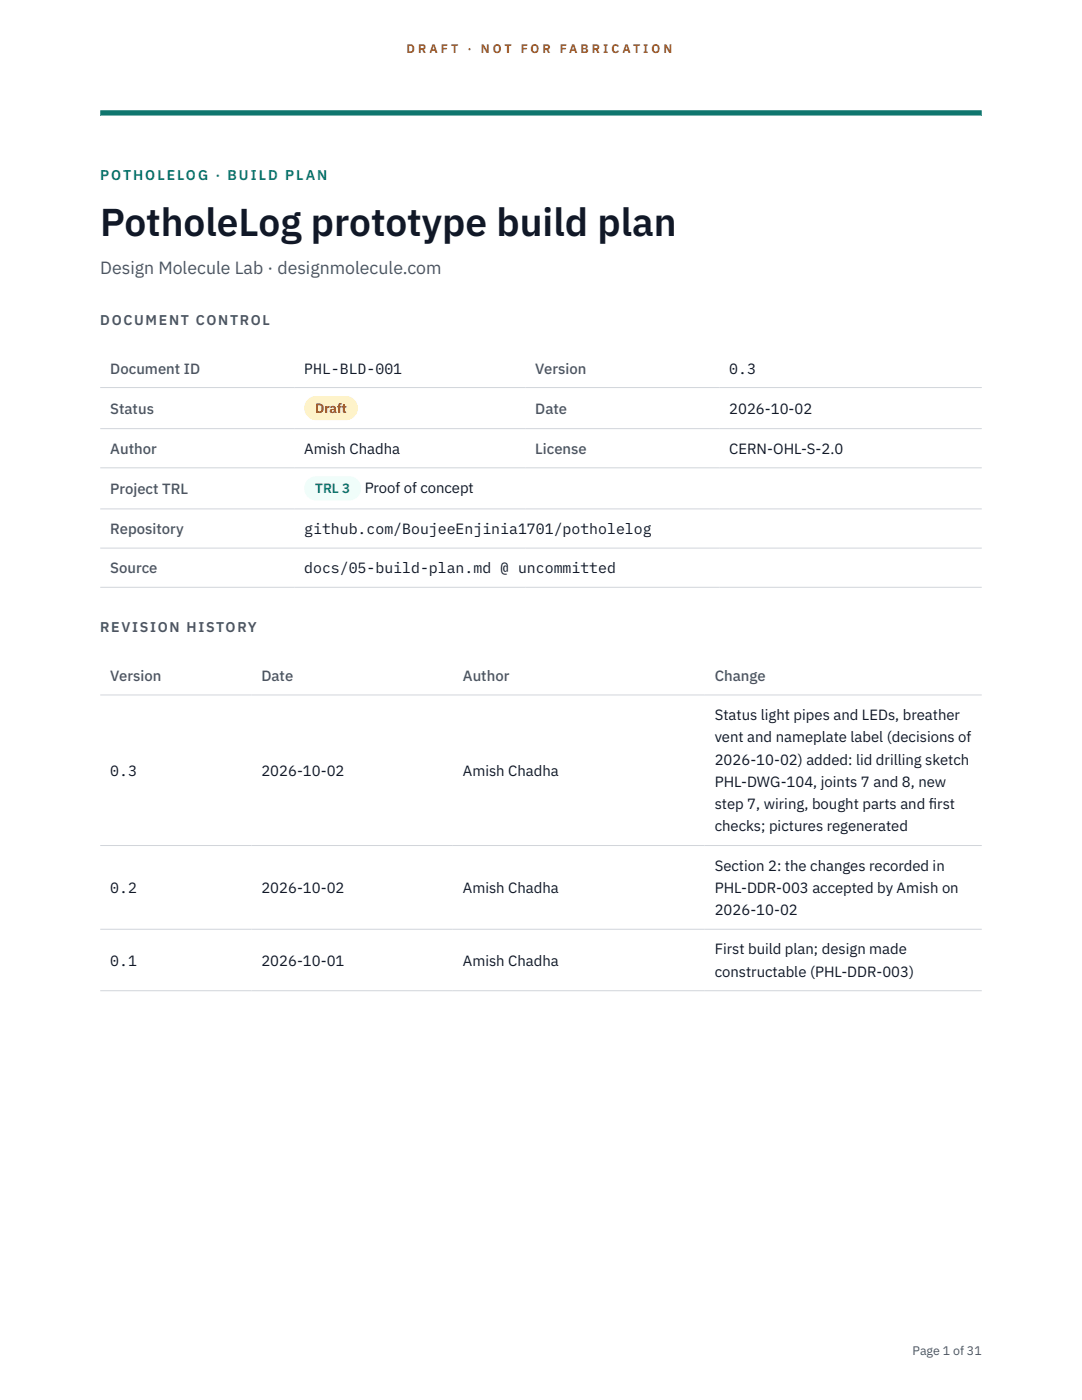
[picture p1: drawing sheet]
<svg xmlns="http://www.w3.org/2000/svg" width="216mm" height="279mm" viewBox="0 0 216 279" stroke-linecap="round" stroke-linejoin="round" font-family="sans-serif">
<defs><g id="words">
<text font-size="7.8" fill="#111827" x="20" y="47.1">PotholeLog prototype build plan</text>
<text font-size="3.5" fill="#4b5563" x="20" y="54.6">Design Molecule Lab · designmolecule.com</text>
<g font-size="3" fill="#4b5563">
<text x="22" y="74.5">Document ID</text>
<text x="106.8" y="74.5">Version</text>
<text x="22" y="82.6">Status</text>
<text x="106.8" y="82.6">Date</text>
<text x="22" y="90.6">Author</text>
<text x="106.8" y="90.6">License</text>
<text x="22" y="98.6">Project TRL</text>
<text x="22" y="106.6">Repository</text>
<text x="22" y="114.4">Source</text>
<text x="22" y="135.9">Version</text>
<text x="52.2" y="135.9">Date</text>
<text x="92.4" y="135.9">Author</text>
<text x="142.6" y="135.9">Change</text>
</g>
<g font-size="3" fill="#111827">
<text x="60.7" y="74.5">PHL-BLD-001</text>
<text x="145.5" y="74.5">0.3</text>
<text x="145.5" y="82.6">2026-10-02</text>
<text x="60.7" y="90.6">Amish Chadha</text>
<text x="145.5" y="90.6">CERN-OHL-S-2.0</text>
<text x="72.8" y="98.5">Proof of concept</text>
<text x="60.7" y="106.6">github.com/BoujeeEnjinia1701/potholelog</text>
<text x="60.7" y="114.4">docs/05-build-plan.md @ uncommitted</text>
<text x="142.6" y="143.7">Status light pipes and LEDs, breather</text>
<text x="142.6" y="148.2">vent and nameplate label (decisions of</text>
<text x="22" y="154.8">0.3</text>
<text x="52.2" y="154.8">2026-10-02</text>
<text x="92.4" y="154.8">Amish Chadha</text>
<text x="142.6" y="152.6">2026-10-02) added: lid drilling sketch</text>
<text x="142.6" y="157.1">PHL-DWG-104, joints 7 and 8, new</text>
<text x="142.6" y="161.5">step 7, wiring, bought parts and f</text>
<text x="185.3" y="161.5">irst</text>
<text x="142.6" y="165.9">checks; pictures regenerated</text>
<text x="142.6" y="173.8">Section 2: the changes recorded in</text>
<text x="22" y="178.2">0.2</text>
<text x="52.2" y="178.2">2026-10-02</text>
<text x="92.4" y="178.2">Amish Chadha</text>
<text x="142.6" y="178.2">PHL-DDR-003 accepted by Amish on</text>
<text x="142.6" y="182.7">2026-10-02</text>
<text x="142.6" y="190.5">First build plan; design made</text>
<text x="22" y="192.7">0.1</text>
<text x="52.2" y="192.7">2026-10-01</text>
<text x="92.4" y="192.7">Amish Chadha</text>
<text x="142.6" y="194.9">constructable (PHL-DDR-003)</text>
</g>
<text font-size="2.8" fill="#0f766e" x="20" y="36">POTHOLELOG · BUILD PLAN</text>
<g font-size="2.8" fill="#4b5563">
<text x="20" y="64.8">DOCUMENT CONTROL</text>
<text x="20" y="126.2">REVISION HISTORY</text>
</g>
<text font-size="2.7" fill="#92400e" x="62.9" y="82.5">Draft</text>
<text font-size="2.7" fill="#0f766e" x="62.9" y="98.5">TRL 3</text>
<g font-size="2.5" fill="#b45309">
<text x="81.1" y="10.5">D R A F T</text>
<text x="93.3" y="10.5">·</text>
<text x="95.9" y="10.5">N O T</text>
<text x="103.9" y="10.5">F O R</text>
<text x="111.7" y="10.5">F A B R I C A T I O N</text>
</g>
<text font-size="2.5" fill="#4b5563" x="182.1" y="270.3">Page 1 of 31</text>
</g></defs>
<path d="M20 23.1h175.9zM20 22h175.9v1.1h-175.9z" fill-rule="evenodd" fill="#0f766e"/>
<path d="M20 77.3h175.9M20 85.5h175.9M20 93.4h175.9M20 101.6h175.9M20 109.4h175.9M20 117.2h175.9M20 138.7h175.9M20 168.7h175.9M20 185.5h175.9M20 197.7h175.9" fill="none" stroke="#d1d5db" stroke-width=".2"/>
<path d="M60.7 79h10.7v4.9h-10.7z" fill="#fef3c7"/>
<path d="M60.7 95.1h11.4v4.8h-11.4z" fill="#f0fdfa"/>
<use href="#words"/>
</svg>
